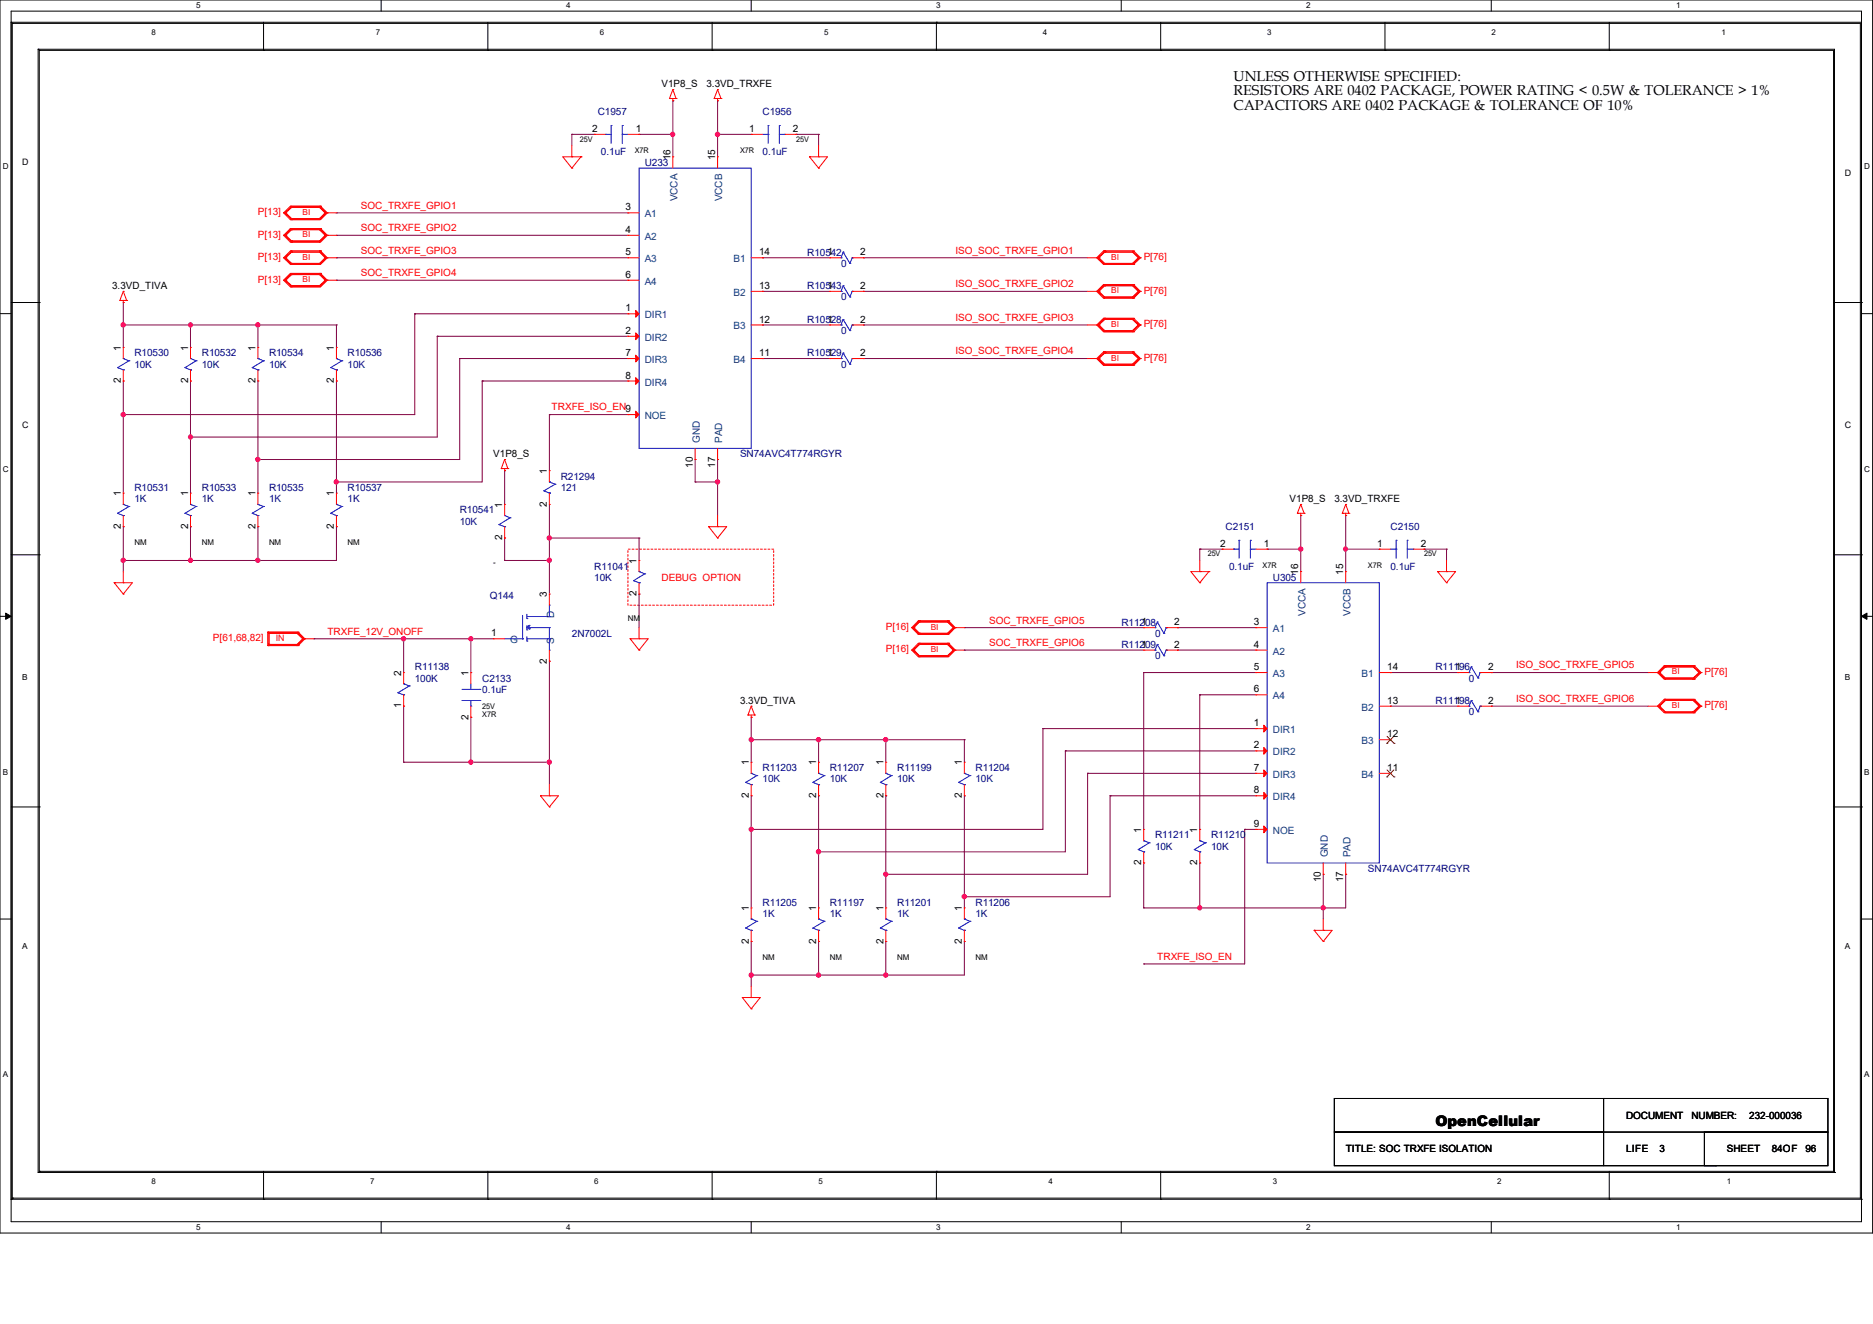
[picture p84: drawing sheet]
<svg xmlns="http://www.w3.org/2000/svg" width="420mm" height="297mm" viewBox="0 0 420 297" stroke-linecap="round" stroke-linejoin="round" font-family="sans-serif">
<defs><g id="words">
<text font-size="3.3" x="321.9" y="252.5">OpenCellular</text>
<g font-size="3.2">
<text x="276.6" y="18.2">UNLESS OTHERWISE SPECIFIED:</text>
<text x="276.6" y="21.4">RESISTORS ARE 0402 PACKAGE, POWER RATING &lt; 0.5W &amp; TOLERANCE &gt; 1%</text>
<text x="276.6" y="24.6">CAPACITORS ARE 0402 PACKAGE &amp; TOLERANCE OF 10%</text>
</g>
<g font-size="2.2">
<text x="148.3" y="19.6">V1P8_S</text>
<text x="158.4" y="19.6">3.3VD_TRXFE</text>
<text x="132.8" y="29.6">2</text>
<text x="142.6" y="29.6">1</text>
<text x="168" y="29.6">1</text>
<text x="177.8" y="29.6">2</text>
<text x="150.3" y="35.9" transform="rotate(-90 150.3 35.9)">16</text>
<text x="160.4" y="35.9" transform="rotate(-90 160.4 35.9)">15</text>
<text x="140.3" y="47.2">3</text>
<text x="140.3" y="52.2">4</text>
<text x="140.3" y="57.3">5</text>
<text x="170.2" y="57.3">14</text>
<text x="185.6" y="57.3">1</text>
<text x="192.9" y="57.3">2</text>
<text x="25.1" y="64.9">3.3VD_TIVA</text>
<text x="140.3" y="62.3">6</text>
<text x="170.2" y="64.8">13</text>
<text x="185.6" y="64.8">1</text>
<text x="192.9" y="64.8">2</text>
<text x="140.3" y="69.9">1</text>
<text x="140.3" y="74.9">2</text>
<text x="170.2" y="72.3">12</text>
<text x="185.6" y="72.3">1</text>
<text x="192.9" y="72.3">2</text>
<text x="27.1" y="78.7" transform="rotate(-90 27.1 78.7)">1</text>
<text x="42.2" y="78.7" transform="rotate(-90 42.2 78.7)">1</text>
<text x="57.3" y="78.7" transform="rotate(-90 57.3 78.7)">1</text>
<text x="74.9" y="78.7" transform="rotate(-90 74.9 78.7)">1</text>
<text x="140.3" y="79.9">7</text>
<text x="170.2" y="79.9">11</text>
<text x="185.6" y="79.9">1</text>
<text x="192.9" y="79.9">2</text>
<text x="27.1" y="86" transform="rotate(-90 27.1 86)">2</text>
<text x="42.2" y="86" transform="rotate(-90 42.2 86)">2</text>
<text x="57.3" y="86" transform="rotate(-90 57.3 86)">2</text>
<text x="74.9" y="86" transform="rotate(-90 74.9 86)">2</text>
<text x="140.3" y="84.9">8</text>
<text x="110.6" y="102.6">V1P8_S</text>
<text x="122.6" y="106.3" transform="rotate(-90 122.6 106.3)">1</text>
<text x="155.3" y="104.9" transform="rotate(-90 155.3 104.9)">10</text>
<text x="160.4" y="104.9" transform="rotate(-90 160.4 104.9)">17</text>
<text x="27.1" y="111.4" transform="rotate(-90 27.1 111.4)">1</text>
<text x="42.2" y="111.4" transform="rotate(-90 42.2 111.4)">1</text>
<text x="57.3" y="111.4" transform="rotate(-90 57.3 111.4)">1</text>
<text x="74.9" y="111.4" transform="rotate(-90 74.9 111.4)">1</text>
<text x="112.6" y="113.9" transform="rotate(-90 112.6 113.9)">1</text>
<text x="122.6" y="113.7" transform="rotate(-90 122.6 113.7)">2</text>
<text x="289.2" y="112.6">V1P8_S</text>
<text x="299.2" y="112.6">3.3VD_TRXFE</text>
<text x="27.1" y="118.7" transform="rotate(-90 27.1 118.7)">2</text>
<text x="42.2" y="118.7" transform="rotate(-90 42.2 118.7)">2</text>
<text x="57.3" y="118.7" transform="rotate(-90 57.3 118.7)">2</text>
<text x="74.9" y="118.7" transform="rotate(-90 74.9 118.7)">2</text>
<text x="112.6" y="121.2" transform="rotate(-90 112.6 121.2)">2</text>
<text x="273.6" y="122.6">2</text>
<text x="283.4" y="122.6">1</text>
<text x="308.8" y="122.6">1</text>
<text x="318.6" y="122.6">2</text>
<text x="142.7" y="126.4" transform="rotate(-90 142.7 126.4)">1</text>
<text x="291.1" y="128.9" transform="rotate(-90 291.1 128.9)">16</text>
<text x="301.2" y="128.9" transform="rotate(-90 301.2 128.9)">15</text>
<text x="122.6" y="134" transform="rotate(-90 122.6 134)">3</text>
<text x="142.7" y="133.8" transform="rotate(-90 142.7 133.8)">2</text>
<text x="110.2" y="142.7">1</text>
<text x="256" y="140.3">1</text>
<text x="263.3" y="140.3">2</text>
<text x="281.1" y="140.3">3</text>
<text x="122.6" y="148.9" transform="rotate(-90 122.6 148.9)">2</text>
<text x="256" y="145.3">1</text>
<text x="263.3" y="145.3">2</text>
<text x="281.1" y="145.3">4</text>
<text x="90" y="151.6" transform="rotate(-90 90 151.6)">2</text>
<text x="105" y="151.6" transform="rotate(-90 105 151.6)">1</text>
<text x="281.1" y="150.3">5</text>
<text x="281.1" y="155.3">6</text>
<text x="311.1" y="150.3">14</text>
<text x="326.4" y="150.3">1</text>
<text x="333.7" y="150.3">2</text>
<text x="90" y="158.9" transform="rotate(-90 90 158.9)">1</text>
<text x="105" y="161.5" transform="rotate(-90 105 161.5)">2</text>
<text x="165.9" y="157.9">3.3VD_TIVA</text>
<text x="311.1" y="157.9">13</text>
<text x="326.4" y="157.9">1</text>
<text x="333.7" y="157.9">2</text>
<text x="281.1" y="162.9">1</text>
<text x="281.1" y="167.9">2</text>
<text x="311.1" y="165.4">12</text>
<text x="167.9" y="171.7" transform="rotate(-90 167.9 171.7)">1</text>
<text x="183" y="171.7" transform="rotate(-90 183 171.7)">1</text>
<text x="198.1" y="171.7" transform="rotate(-90 198.1 171.7)">1</text>
<text x="215.7" y="171.7" transform="rotate(-90 215.7 171.7)">1</text>
<text x="281.1" y="172.9">7</text>
<text x="311.1" y="172.9">11</text>
<text x="167.9" y="179.1" transform="rotate(-90 167.9 179.1)">2</text>
<text x="183" y="179.1" transform="rotate(-90 183 179.1)">2</text>
<text x="198.1" y="179.1" transform="rotate(-90 198.1 179.1)">2</text>
<text x="215.7" y="179.1" transform="rotate(-90 215.7 179.1)">2</text>
<text x="281.1" y="178">8</text>
<text x="281.1" y="185.5">9</text>
<text x="255.9" y="186.8" transform="rotate(-90 255.9 186.8)">1</text>
<text x="268.5" y="186.8" transform="rotate(-90 268.5 186.8)">1</text>
<text x="255.9" y="194.1" transform="rotate(-90 255.9 194.1)">2</text>
<text x="268.5" y="194.1" transform="rotate(-90 268.5 194.1)">2</text>
<text x="296.2" y="197.9" transform="rotate(-90 296.2 197.9)">10</text>
<text x="301.2" y="197.9" transform="rotate(-90 301.2 197.9)">17</text>
<text x="167.9" y="204.4" transform="rotate(-90 167.9 204.4)">1</text>
<text x="183" y="204.4" transform="rotate(-90 183 204.4)">1</text>
<text x="198.1" y="204.4" transform="rotate(-90 198.1 204.4)">1</text>
<text x="215.7" y="204.4" transform="rotate(-90 215.7 204.4)">1</text>
<text x="167.9" y="211.7" transform="rotate(-90 167.9 211.7)">2</text>
<text x="183" y="211.7" transform="rotate(-90 183 211.7)">2</text>
<text x="198.1" y="211.7" transform="rotate(-90 198.1 211.7)">2</text>
<text x="215.7" y="211.7" transform="rotate(-90 215.7 211.7)">2</text>
<text x="364.6" y="251">DOCUMENT</text>
<text x="379.3" y="251">NUMBER:</text>
<text x="392.3" y="251">232-000036</text>
<text x="301.8" y="258.5">TITLE: SOC TRXFE ISOLATION</text>
<text x="364.6" y="258.5">LIFE</text>
<text x="372.1" y="258.5">3</text>
<text x="387.2" y="258.5">SHEET</text>
<text x="397.3" y="258.5">84OF</text>
<text x="404.8" y="258.5">96</text>
</g>
<g font-size="2.2" fill="#000080">
<text x="134" y="25.9">C1957</text>
<text x="171" y="25.9">C1956</text>
<text x="134.7" y="34.7">0.1uF</text>
<text x="171" y="34.7">0.1uF</text>
<text x="144.6" y="37.2">U233</text>
<text x="181" y="57.3">R10542</text>
<text x="188.6" y="59.9">0</text>
<text x="181" y="64.9">R10543</text>
<text x="188.6" y="67.4">0</text>
<text x="181" y="72.4">R10528</text>
<text x="188.6" y="74.9">0</text>
<text x="30.1" y="80">R10530</text>
<text x="30.1" y="82.5">10K</text>
<text x="45.3" y="80">R10532</text>
<text x="45.3" y="82.5">10K</text>
<text x="60.3" y="80">R10534</text>
<text x="60.3" y="82.5">10K</text>
<text x="77.9" y="80">R10536</text>
<text x="77.9" y="82.5">10K</text>
<text x="181" y="80">R10529</text>
<text x="188.6" y="82.5">0</text>
<text x="125.7" y="107.6">R21294</text>
<text x="165.9" y="102.6">SN74AVC4T774RGYR</text>
<text x="30.1" y="110.2">R10531</text>
<text x="30.1" y="112.6">1K</text>
<text x="45.3" y="110.2">R10533</text>
<text x="45.3" y="112.6">1K</text>
<text x="60.3" y="110.2">R10535</text>
<text x="60.3" y="112.6">1K</text>
<text x="77.9" y="110.2">R10537</text>
<text x="77.9" y="112.6">1K</text>
<text x="125.7" y="110.2">121</text>
<text x="103.1" y="115.2">R10541</text>
<text x="103.1" y="117.7">10K</text>
<text x="274.8" y="119">C2151</text>
<text x="311.8" y="119">C2150</text>
<text x="133.3" y="127.8">R11041</text>
<text x="133.3" y="130.3">10K</text>
<text x="275.6" y="127.8">0.1uF</text>
<text x="285.4" y="130.3">U305</text>
<text x="311.8" y="127.8">0.1uF</text>
<text x="109.9" y="134.3">Q144</text>
<text x="128.2" y="142.8">2N7002L</text>
<text x="251.5" y="140.3">R11208</text>
<text x="259" y="142.8">0</text>
<text x="251.5" y="145.3">R11209</text>
<text x="259" y="147.9">0</text>
<text x="93" y="150.4">R11138</text>
<text x="93" y="152.9">100K</text>
<text x="108.1" y="155.4">0.1uF</text>
<text x="108.1" y="152.9">C2133</text>
<text x="321.9" y="150.4">R11196</text>
<text x="329.4" y="152.9">0</text>
<text x="321.9" y="157.9">R11198</text>
<text x="329.4" y="160.4">0</text>
<text x="171" y="173">R11203</text>
<text x="186.1" y="173">R11207</text>
<text x="201.2" y="173">R11199</text>
<text x="218.7" y="173">R11204</text>
<text x="171" y="175.5">10K</text>
<text x="186.1" y="175.5">10K</text>
<text x="201.2" y="175.5">10K</text>
<text x="218.7" y="175.5">10K</text>
<text x="259" y="188.1">R11211</text>
<text x="259" y="190.6">10K</text>
<text x="271.6" y="188.1">R11210</text>
<text x="271.6" y="190.6">10K</text>
<text x="306.7" y="195.6">SN74AVC4T774RGYR</text>
<text x="171" y="203.2">R11205</text>
<text x="186.1" y="203.2">R11197</text>
<text x="201.2" y="203.2">R11201</text>
<text x="218.7" y="203.2">R11206</text>
<text x="171" y="205.7">1K</text>
<text x="186.1" y="205.7">1K</text>
<text x="201.2" y="205.7">1K</text>
<text x="218.7" y="205.7">1K</text>
</g>
<g font-size="2.2" fill="#f00">
<text x="80.9" y="46.8">SOC_TRXFE_GPIO1</text>
<text x="57.8" y="48.3">P[13]</text>
<text x="57.8" y="53.3">P[13]</text>
<text x="80.9" y="51.9">SOC_TRXFE_GPIO2</text>
<text x="57.8" y="58.3">P[13]</text>
<text x="80.9" y="56.9">SOC_TRXFE_GPIO3</text>
<text x="214.2" y="56.9">ISO_SOC_TRXFE_GPIO1</text>
<text x="256.5" y="58.3">P[76]</text>
<text x="57.8" y="63.4">P[13]</text>
<text x="80.9" y="61.9">SOC_TRXFE_GPIO4</text>
<text x="214.2" y="64.4">ISO_SOC_TRXFE_GPIO2</text>
<text x="256.5" y="65.9">P[76]</text>
<text x="214.2" y="72">ISO_SOC_TRXFE_GPIO3</text>
<text x="256.5" y="73.4">P[76]</text>
<text x="214.2" y="79.5">ISO_SOC_TRXFE_GPIO4</text>
<text x="256.5" y="81">P[76]</text>
<text x="123.7" y="92.1">TRXFE_ISO_EN9</text>
<text x="148.3" y="130.3">DEBUG OPTION</text>
<text x="47.8" y="143.8">P[61,68,82]</text>
<text x="73.4" y="142.4">TRXFE_12V_ONOFF</text>
<text x="198.6" y="141.3">P[16]</text>
<text x="221.8" y="139.9">SOC_TRXFE_GPIO5</text>
<text x="198.6" y="146.3">P[16]</text>
<text x="221.8" y="144.9">SOC_TRXFE_GPIO6</text>
<text x="340" y="149.9">ISO_SOC_TRXFE_GPIO5</text>
<text x="382.2" y="151.4">P[76]</text>
<text x="340" y="157.5">ISO_SOC_TRXFE_GPIO6</text>
<text x="382.2" y="158.9">P[76]</text>
<text x="259.5" y="215.3">TRXFE_ISO_EN</text>
</g>
<g font-size="2.2" fill="#004080">
<text x="151.9" y="45.2" transform="rotate(-90 151.9 45.2)">VCCA</text>
<text x="162" y="45.2" transform="rotate(-90 162 45.2)">VCCB</text>
<text x="144.6" y="48.8">A1</text>
<text x="144.6" y="53.8">A2</text>
<text x="144.6" y="58.8">A3</text>
<text x="164.5" y="58.8">B1</text>
<text x="144.6" y="63.9">A4</text>
<text x="144.6" y="71.4">DIR1</text>
<text x="164.5" y="66.4">B2</text>
<text x="144.6" y="76.5">DIR2</text>
<text x="164.5" y="73.9">B3</text>
<text x="144.6" y="81.4">DIR3</text>
<text x="164.5" y="81.4">B4</text>
<text x="144.6" y="86.5">DIR4</text>
<text x="144.6" y="94">NOE</text>
<text x="156.9" y="99.3" transform="rotate(-90 156.9 99.3)">GND</text>
<text x="162" y="99.3" transform="rotate(-90 162 99.3)">PAD</text>
<text x="124.2" y="138.6" transform="rotate(-90 124.2 138.6)">D</text>
<text x="285.4" y="141.8">A1</text>
<text x="292.7" y="138.2" transform="rotate(-90 292.7 138.2)">VCCA</text>
<text x="302.8" y="138.2" transform="rotate(-90 302.8 138.2)">VCCB</text>
<text x="114.4" y="144.3">G</text>
<text x="124.2" y="144.6" transform="rotate(-90 124.2 144.6)">S</text>
<text x="285.4" y="146.9">A2</text>
<text x="285.4" y="151.9">A3</text>
<text x="305.3" y="151.9">B1</text>
<text x="285.4" y="156.9">A4</text>
<text x="305.3" y="159.4">B2</text>
<text x="285.4" y="164.5">DIR1</text>
<text x="305.3" y="167">B3</text>
<text x="285.4" y="169.5">DIR2</text>
<text x="285.4" y="174.5">DIR3</text>
<text x="285.4" y="179.5">DIR4</text>
<text x="305.3" y="174.5">B4</text>
<text x="285.4" y="187.1">NOE</text>
<text x="297.8" y="192.3" transform="rotate(-90 297.8 192.3)">GND</text>
<text x="302.8" y="192.3" transform="rotate(-90 302.8 192.3)">PAD</text>
</g>
<g font-size="2">
<text x="5" y="37">D</text>
<text x="413.6" y="39.5">D</text>
<text x="5" y="96.1">C</text>
<text x="413.6" y="96.1">C</text>
</g>
<text font-size="2" fill="#f00" x="61.8" y="143.9">IN</text>
<g font-size="1.9" fill="#f00">
<text x="67.9" y="48.2">BI</text>
<text x="67.9" y="53.2">BI</text>
<text x="67.9" y="58.3">BI</text>
<text x="249.2" y="58.3">BI</text>
<text x="67.9" y="63.3">BI</text>
<text x="249.2" y="65.8">BI</text>
<text x="249.2" y="73.4">BI</text>
<text x="249.2" y="80.9">BI</text>
<text x="208.7" y="141.2">BI</text>
<text x="208.7" y="146.3">BI</text>
<text x="374.9" y="151.3">BI</text>
<text x="374.9" y="158.8">BI</text>
</g>
<g font-size="1.9">
<text x="5" y="152.6">B</text>
<text x="413.6" y="152.6">B</text>
<text x="5" y="212.9">A</text>
<text x="413.6" y="212.9">A</text>
</g>
<g font-size="1.8">
<text x="44" y="1.9">5</text>
<text x="127" y="1.9">4</text>
<text x="209.9" y="1.9">3</text>
<text x="292.9" y="1.9">2</text>
<text x="375.9" y="1.9">1</text>
<text x="34" y="7.9">8</text>
<text x="84.2" y="7.9">7</text>
<text x="134.5" y="7.9">6</text>
<text x="184.8" y="7.9">5</text>
<text x="233.8" y="7.9">4</text>
<text x="284.1" y="7.9">3</text>
<text x="334.4" y="7.9">2</text>
<text x="386" y="7.9">1</text>
<text x=".6" y="38">D</text>
<text x="418" y="38">D</text>
<text x=".6" y="105.9">C</text>
<text x="418" y="105.9">C</text>
<text x="30.1" y="122.3">NM</text>
<text x="45.3" y="122.3">NM</text>
<text x="60.3" y="122.3">NM</text>
<text x="77.9" y="122.3">NM</text>
<text x="110.6" y="126.8">-</text>
<text x="140.8" y="139.4">NM</text>
<text x=".6" y="173.8">B</text>
<text x="418" y="173.8">B</text>
<text x="171" y="215.3">NM</text>
<text x="186.1" y="215.3">NM</text>
<text x="201.2" y="215.3">NM</text>
<text x="218.7" y="215.3">NM</text>
<text x=".6" y="241.7">A</text>
<text x="418" y="241.7">A</text>
<text x="34" y="265.6">8</text>
<text x="83" y="265.6">7</text>
<text x="133.3" y="265.6">6</text>
<text x="183.6" y="265.6">5</text>
<text x="235.1" y="265.6">4</text>
<text x="285.4" y="265.6">3</text>
<text x="335.7" y="265.6">2</text>
<text x="387.2" y="265.6">1</text>
<text x="44" y="275.9">5</text>
<text x="127" y="275.9">4</text>
<text x="209.9" y="275.9">3</text>
<text x="292.9" y="275.9">2</text>
<text x="375.9" y="275.9">1</text>
</g>
<g font-size="1.7">
<text x="130" y="31.7">25V</text>
<text x="142.3" y="34.3">X7R</text>
<text x="165.9" y="34.3">X7R</text>
<text x="178.5" y="31.7">25V</text>
<text x="270.8" y="124.8">25V</text>
<text x="319.3" y="124.8">25V</text>
<text x="283.1" y="127.3">X7R</text>
<text x="306.7" y="127.3">X7R</text>
<text x="108.1" y="160.8">X7R</text>
<text x="108.1" y="159">25V</text>
</g>
</g></defs>
<path d="M0 0h419.9v276.6h-419.9zM2.5 2.5h414.9v271.6h-414.9z" fill="none" stroke="#000" stroke-width=".22"/>
<g fill="#fff">
<path d="M44 .3h1v1.9h-1z"/>
<path d="M44 274.3h1v2h-1z"/>
</g>
<path d="M85.5 0v2.5M85.5 274.1v2.5" fill="none" stroke="#000" stroke-width=".22"/>
<g fill="#fff">
<path d="M127 .3h.9v1.9h-.9z"/>
<path d="M127 274.3h.9v2h-.9z"/>
</g>
<path d="M168.4 0v2.5M168.4 274.1v2.5" fill="none" stroke="#000" stroke-width=".22"/>
<g fill="#fff">
<path d="M209.9 .3h1v1.9h-1z"/>
<path d="M209.9 274.3h1v2h-1z"/>
</g>
<path d="M251.4 0v2.5M251.4 274.1v2.5" fill="none" stroke="#000" stroke-width=".22"/>
<g fill="#fff">
<path d="M292.9 .3h1v1.9h-1z"/>
<path d="M292.9 274.3h1v2h-1z"/>
</g>
<path d="M334.4 0v2.5M334.4 274.1v2.5" fill="none" stroke="#000" stroke-width=".22"/>
<g fill="#fff">
<path d="M375.9 .3h1v1.9h-1z"/>
<path d="M375.9 274.3h1v2h-1z"/>
<path d="M.6 36.4h1.3v2h-1.3z"/>
<path d="M418 36.4h1.3v2h-1.3z"/>
<path d="M.6 104.3h1.3v2h-1.3z"/>
<path d="M418 104.3h1.3v2h-1.3z"/>
</g>
<path d="M0 70.4h2.5M417.4 70.4h2.5" fill="none" stroke="#000" stroke-width=".22"/>
<g fill="#fff">
<path d="M.6 172.2h1.2v2h-1.2z"/>
<path d="M418 172.2h1.2v2h-1.2z"/>
</g>
<path d="M0 138.3h2.5M417.4 138.3h2.5" fill="none" stroke="#000" stroke-width=".22"/>
<path d="M1.3 137.5l1.2 .8-1.2 .6zM417.4 138.3l1.2-.8v1.4z" fill="#000" stroke="#000" stroke-width=".22"/>
<g fill="#fff">
<path d="M.6 240.1h1.2v2h-1.2z"/>
<path d="M418 240.1h1.2v2h-1.2z"/>
</g>
<g fill="none" stroke="#000" stroke-width=".22">
<path d="M2.5 5h.1M2.5 5h414.9v264M2.5 5v264M2.8 5.2h.1M2.8 5.2v263.6M2.8 5.2h414.4v263.6M8.6 11h.1M8.6 11v252M8.6 11h402.8v252M8.8 11.3h.1M8.8 11.3h402.3v251.5M8.8 11.3v251.5"/>
<path d="M59.1 11.3h.1M59.1 5v6.3M109.4 11.3h.1M109.4 5v6.3M159.7 11.3h.1M159.7 5v6.3M210 5h.1M210 5v6.3M260.3 11.3h.1M260.3 5v6.3M310.6 11.3h.1M310.6 5v6.3"/>
<path d="M360.8 11.3h.1M360.8 5v6.3M2.5 67.9h6.3M8.8 67.9h.1M411.1 67.9h6.3M417.4 67.9h.1M2.5 124.5h6.3M8.8 124.5h.1M411.1 124.5h6.3M417.4 124.5h.1M2.5 181h6.3M8.8 181h.1"/>
<path d="M411.1 181h6.3M417.4 181h.1M0 206.2h2.5M417.4 206.2h2.5M299.2 246.4h110.7v7.6h-110.7zM299.2 254h60.4v7.5h-60.4zM359.6 246.4h.1M359.6 246.4v7.6M382.2 254h27.7v7.5h-27.7zM2.5 269h.1M2.5 269h414.9M2.8 268.8h.1"/>
<path d="M2.8 268.8h414.4M8.6 263h.1M8.6 263h402.8M8.8 262.8h.1M8.8 262.8h402.3M59.1 269h.1M59.1 262.8v6.2M109.4 269h.1M109.4 262.8v6.2M159.7 269h.1M159.7 262.8v6.2M210 262.8h.1"/>
<path d="M210 262.8v6.2M260.3 269h.1M260.3 262.8v6.2M359.6 261.5h25.1M360.8 269h.1M360.8 262.8v6.2M384.7 261.5h.1M411.1 262.8h.1M411.4 263h.1M417.2 268.8h.1M417.4 269h.1"/>
</g>
<path d="M140.8 123.2h32.7v12.6h-32.7z" fill="none" stroke="#f00" stroke-width=".22" stroke-dasharray=".4"/>
<g fill="none" stroke="#800040" stroke-width=".22">
<path d="M128.2 30.1h.1M128.2 30.1h5.1M128.2 30.1v2.6M143.3 30.1h.1M143.3 30.1h7.6M150.9 22.6h.1M150.9 30.1h.1M150.9 22.6v12.6M160.9 22.6h.1M160.9 30.1h.1M160.9 22.6v12.6M160.9 30.1h7.5"/>
<path d="M178.5 30.1h.1M178.5 30.1h5.1M183.6 30.1h.1M183.6 30.1v2.6M75.4 47.8h.1M75.4 52.8h.1M75.4 57.8h.1M75.4 57.8h65.4M75.4 47.8h65.4M75.4 52.8h65.4M171 57.8h.1M171 57.8h15.1"/>
<path d="M193.6 57.8h.1M193.6 57.8h50.3M27.6 67.9h.1M27.6 72.9h.1M27.6 72.9h47.8M27.6 67.9v10M42.7 72.9h.1M42.7 72.9v5M57.8 72.9h.1M57.8 72.9v5M75.4 72.9h.1M75.4 62.9h.1"/>
<path d="M75.4 72.9v5M75.4 62.9h65.4M93 70.4h.1M93 70.4h47.8M93 70.4v22.6h-65.4M98 75.4h.1M98 75.4v22.6h-55.3M98 75.4h42.8M171 65.4h.1M171 72.9h.1M171 65.4h15.1M171 72.9h15.1"/>
<path d="M193.6 65.4h.1M193.6 72.9h.1M193.6 65.4h50.3M193.6 72.9h50.3M27.6 85.5h.1M27.6 93h.1M27.6 85.5v25.1M42.7 85.5h.1M42.7 98h.1M42.7 85.5v25.1M57.8 85.5h.1M57.8 85.5v25.1"/>
<path d="M75.4 85.5h.1M75.4 85.5v25.1M103.1 80.4h.1M103.1 80.4h37.7M103.1 80.4v22.7h-45.3M108.1 85.5h.1M108.1 85.5h32.7M108.1 85.5v22.6h-32.7M123.2 93h.1M123.2 93h17.6M123.2 93v12.6M171 80.4h.1"/>
<path d="M171 80.4h15.1M193.6 80.4h.1M193.6 80.4h50.3M27.6 118.2h.1M27.6 118.2v10M42.7 118.2h.1M42.7 118.2v7.5M57.8 103.1h.1M57.8 118.2h.1M57.8 118.2v7.5M75.4 108.1h.1M75.4 118.2h.1"/>
<path d="M75.4 118.2v7.5h-47.8M113.2 105.6h.1M113.2 105.6v7.6M123.2 113.2v20.1M155.9 103.1h.1M155.9 108.1h.1M155.9 103.1v5M155.9 108.1h5M160.9 103.1h.1M160.9 108.1h.1M160.9 103.1v12.6M291.7 115.7h.1"/>
<path d="M291.7 115.7v12.5M301.8 115.7h.1M301.8 115.7v12.5M27.6 125.7h.1M42.7 125.7h.1M57.8 125.7h.1M113.2 120.7h.1M113.2 125.7h.1M113.2 125.7h10M113.2 120.7v5M123.2 120.7h.1M123.2 125.7h.1"/>
<path d="M123.2 120.7h20.1M143.3 120.7h.1M143.3 133.3h.1M143.3 120.7v5M143.3 133.3v7.5M269 123.2h.1M269 123.2h5.1M269 123.2v2.5M284.1 123.2h.1M284.1 123.2h7.6M291.7 123.2h.1M301.8 123.2h.1"/>
<path d="M301.8 123.2h7.5M319.3 123.2h.1M319.3 123.2h5.1M324.4 123.2h.1M324.4 123.2v2.5M70.4 143.3h.1M70.4 143.3h40.2M90.5 143.3h.1M90.5 158.4h.1M90.5 143.3v7.6M90.5 158.4v12.6M105.6 143.3h.1"/>
<path d="M105.6 143.3v7.6M123.2 148.3h.1M123.2 148.3v27.7M216.2 140.8h.1M216.2 145.8h.1M216.2 140.8h40.3M216.2 145.8h40.3M256.5 150.9h.1M256.5 150.9h25.1M256.5 150.9v35.2M264 140.8h.1M264 145.8h.1"/>
<path d="M264 140.8h17.6M264 145.8h17.6M269 155.9h.1M269 155.9v30.2M269 155.9h12.6M311.8 150.9h.1M311.8 158.4h.1M311.8 150.9h15.1M311.8 158.4h15.1M334.4 150.9h.1M334.4 158.4h.1M334.4 150.9h35.2"/>
<path d="M334.4 158.4h35.2M90.5 171h.1M90.5 171h32.7M105.6 160.9h.1M105.6 171h.1M105.6 160.9v10.1M123.2 171h.1M168.4 160.9h.1M168.4 178.5h.1M168.4 165.9h.1M168.4 160.9v10.1M168.4 178.5v25.2"/>
<path d="M168.4 165.9h47.8M183.6 165.9h.1M183.6 178.5h.1M183.6 165.9v5.1M183.6 178.5v25.2M198.6 165.9h.1M198.6 178.5h.1M198.6 165.9v5.1M198.6 178.5v25.2M216.2 165.9h.1M216.2 178.5h.1M216.2 165.9v5.1"/>
<path d="M216.2 178.5v25.2M233.8 163.4h.1M233.8 163.4v22.7h-65.4M233.8 163.4h47.8M238.9 168.4h.1M238.9 168.4v22.7h-55.3M238.9 168.4h42.7M243.9 173.5h.1M243.9 173.5v22.6h-45.3M243.9 173.5h37.7M248.9 178.5h.1M248.9 178.5v22.7h-32.7"/>
<path d="M248.9 178.5h32.7M168.4 186.1h.1M183.6 191.1h.1M198.6 196.1h.1M256.5 193.6h.1M256.5 193.6v10.1M269 193.6h.1M269 193.6v10.1M279.1 186.1h.1M279.1 186.1h2.5M279.1 186.1v30.1h-22.6M296.7 196.1h.1"/>
<path d="M296.7 196.1v10.1M301.8 196.1h.1M301.8 196.1v7.6h-45.3M168.4 218.7h.1M168.4 211.2h.1M168.4 211.2v10.1M183.6 211.2h.1M183.6 218.7h.1M183.6 211.2v7.5M198.6 211.2h.1M198.6 218.7h.1M198.6 211.2v7.5"/>
<path d="M216.2 201.2h.1M216.2 211.2h.1M216.2 211.2v7.5h-47.8M256.5 203.7h.1M256.5 216.2h.1M269 203.7h.1M296.7 203.7h.1"/>
</g>
<g fill="#f0f" stroke="#f0f" stroke-width=".22">
<circle cx="160.9" cy="30.1" r=".49"/>
<circle cx="150.8" cy="30.1" r=".48"/>
<circle cx="27.6" cy="72.9" r=".49"/>
<circle cx="57.8" cy="72.9" r=".49"/>
<circle cx="42.7" cy="72.9" r=".48"/>
<circle cx="27.6" cy="93" r=".49"/>
<circle cx="42.7" cy="98" r=".48"/>
<circle cx="57.8" cy="103.1" r=".49"/>
<circle cx="75.4" cy="108.1" r=".48"/>
<circle cx="27.6" cy="125.7" r=".49"/>
<circle cx="57.8" cy="125.7" r=".49"/>
<circle cx="42.7" cy="125.7" r=".48"/>
<circle cx="160.9" cy="108.1" r=".49"/>
<circle cx="123.2" cy="120.7" r=".49"/>
<circle cx="123.2" cy="125.7" r=".49"/>
<circle cx="90.5" cy="143.3" r=".49"/>
<circle cx="105.6" cy="143.3" r=".48"/>
<circle cx="123.2" cy="171" r=".49"/>
<circle cx="105.6" cy="171" r=".48"/>
<circle cx="301.7" cy="123.2" r=".48"/>
<circle cx="291.7" cy="123.2" r=".49"/>
<circle cx="168.4" cy="165.9" r=".48"/>
<circle cx="216.2" cy="201.1" r=".49"/>
<circle cx="183.5" cy="165.9" r=".49"/>
<circle cx="198.6" cy="165.9" r=".49"/>
<circle cx="168.4" cy="186" r=".48"/>
<circle cx="183.5" cy="191.1" r=".49"/>
<circle cx="198.6" cy="196.1" r=".49"/>
<circle cx="183.5" cy="218.7" r=".49"/>
<circle cx="198.6" cy="218.7" r=".49"/>
<circle cx="168.4" cy="218.7" r=".48"/>
<circle cx="296.7" cy="203.6" r=".49"/>
<circle cx="269" cy="203.6" r=".48"/>
</g>
<g fill="none" stroke="#f00" stroke-width=".22">
<path d="M128.2 35.2h.1M128.2 37.7h.1M128.2 32.7v2.5M130.3 35.2h.1M130.3 35.2h-4.1l2 2.5M130.3 35.2l-2.1 2.5M133.3 30.1h.1M133.3 30.1h2.5M140.8 30.1h2.5M143.3 30.1h.1M150.1 22.1h.1M150.1 22.1h1.5"/>
<path d="M150.9 22.6h.1M150.9 20.1h.1M150.9 35.2h.1M150.9 22.1v.5M150.9 35.2v2.5M150.9 20.1l-.8 2M150.9 20.1l.7 2M151.6 22.1h.1M160.1 22.1h.1M160.1 22.1h1.6M160.9 22.6h.1M160.9 20.1h.1"/>
<path d="M160.9 35.2h.1M160.9 22.1v.5M160.9 35.2v2.5M160.9 20.1l-.8 2M160.9 20.1l.8 2M161.7 22.1h.1M168.4 30.1h.1M168.4 30.1h2.6M176 30.1h2.5M178.5 30.1h.1M181.5 35.2h.1M181.5 35.2l2.1 2.5"/>
<path d="M181.5 35.2h4l-1.9 2.5M183.6 35.2h.1M183.6 37.7h.1M183.6 32.7v2.5M63.6 47.8h.1M63.6 52.8h.1M63.6 57.8h.1M63.6 47.8l1.5 1.5M63.6 52.8l1.5 1.5M63.6 57.8l1.5 1.5M63.8 47.8h.1M63.8 52.8h.1"/>
<path d="M63.8 57.8h.1M63.8 47.8l1.6 1.5M63.8 47.8l1.6 1.2M63.8 52.8l1.6 1.5M63.8 52.8l1.6 1.3M63.8 57.8l1.6 1.5M63.8 57.8l1.6 1.3M64.1 47.8h.1M64.1 52.8h.1M64.1 57.8h.1M64.1 47.8l1.3 1.2M64.1 52.8l1.3 1.3"/>
<path d="M64.1 57.8l1.3 1.3M65.1 49.3h.1M65.1 46.3h.1M65.1 54.3h.1M65.1 51.3h.1M65.1 59.3h.1M65.1 56.3h.1M65.1 46.3h6.8M65.1 46.3l-1.5 1.5M65.1 51.3h6.8M65.1 51.3l-1.5 1.5M65.1 56.3h6.8"/>
<path d="M65.1 56.3l-1.5 1.5M65.4 49.3h.1M65.4 46.3h.1M65.4 49h.1M65.4 46.5h.1M65.4 54.3h.1M65.4 51.3h.1M65.4 54.1h.1M65.4 51.5h.1M65.4 59.3h.1M65.4 56.3h.1M65.4 59.1h.1"/>
<path d="M65.4 56.6h.1M65.4 46.3l-1.6 1.5M65.4 49h6.3M65.4 46.5h6.3M65.4 46.5l-1.6 1.3M65.4 46.5l-1.3 1.3M65.4 51.3l-1.6 1.5M65.4 54.1h6.3M65.4 51.5h6.3M65.4 51.5l-1.6 1.3M65.4 51.5l-1.3 1.3M65.4 56.3l-1.6 1.5"/>
<path d="M65.4 59.1h6.3M65.4 56.6h6.3M65.4 56.6l-1.6 1.2M65.4 56.6l-1.3 1.2M71.7 46.5h.1M71.7 46.3h.1M71.7 51.5h.1M71.7 51.3h.1M71.7 56.6h.1M71.7 56.3h.1M71.7 46.5l1.2 1.3M71.7 46.5l1.5 1.3"/>
<path d="M71.7 46.3l1.5 1.5M71.7 51.5l1.2 1.3M71.7 51.5l1.5 1.3M71.7 51.3l1.5 1.5M71.7 56.6l1.2 1.2M71.7 56.6l1.5 1.2M71.7 56.3l1.5 1.5M71.9 46.3h.1M71.9 51.3h.1M71.9 56.3h.1M71.9 46.3l1.5 1.5M71.9 51.3l1.5 1.5"/>
<path d="M71.9 56.3l1.5 1.5M72.9 47.8h.1M72.9 52.8h.1M72.9 57.8h.1M72.9 47.8l-1.2 1.2M72.9 47.8h2.5M72.9 52.8l-1.2 1.3M72.9 52.8h2.5M72.9 57.8l-1.2 1.3M72.9 57.8h2.5M73.2 47.8h.1M73.2 52.8h.1"/>
<path d="M73.2 57.8h.1M73.2 47.8l-1.5 1.2M73.2 47.8l-1.5 1.5M73.2 52.8l-1.5 1.3M73.2 52.8l-1.5 1.5M73.2 57.8l-1.5 1.3M73.2 57.8l-1.5 1.5M73.4 47.8h.1M73.4 52.8h.1M73.4 57.8h.1M73.4 47.8l-1.5 1.5h-6.8M73.4 52.8l-1.5 1.5h-6.8"/>
<path d="M73.4 57.8l-1.5 1.5h-6.8M140.8 47.8h.1M140.8 52.8h.1M140.8 57.8h.1M140.8 47.8h2.5M140.8 52.8h2.5M140.8 57.8h2.5M168.4 57.8h2.6M171 57.8h.1M186.1 57.8h.1M186.1 57.8h2.5M191.1 57.8h2.5"/>
<path d="M193.6 57.8h.1M243.9 57.8h2.5M245.9 57.8h.1M245.9 57.8l1.5 1.5h6.8M246.2 57.8h.1M246.2 57.8l1.5 1.3M246.2 57.8l1.5 1.5M246.4 57.8h.1M246.4 57.8l1.3 1.3M247.4 56.3h.1M247.4 56.3h6.8M247.4 56.3l-1.5 1.5"/>
<path d="M247.7 56.6h.1M247.7 56.3h.1M247.7 59.1h6.3M247.7 56.6h6.3M247.7 56.6l-1.3 1.2M247.7 56.6l-1.5 1.2M247.7 56.3l-1.5 1.5M254 59.3h.1M254 56.3h.1M254 59.1h.1M254 56.6h.1M254 56.3l1.5 1.5"/>
<path d="M254 56.6l1.5 1.2M254 56.6l1.2 1.2M254.2 59.3h.1M254.2 56.3h.1M254.2 56.3l1.5 1.5M255.2 57.8h.1M255.2 57.8l-1.2 1.3M255.5 57.8h.1M255.5 57.8l-1.5 1.5M255.5 57.8l-1.5 1.3M255.7 57.8h.1M255.7 57.8l-1.5 1.5"/>
<path d="M26.9 67.4h.1M26.9 67.4h1.5M27.6 67.9h.1M27.6 65.4h.1M27.6 77.9h.1M27.6 67.4v.5M27.6 77.9v2.5M27.6 65.4l-.7 2M27.6 65.4l.8 2M28.4 67.4h.1M42.7 77.9h.1M42.7 77.9v2.5"/>
<path d="M57.8 77.9h.1M57.8 77.9v2.5M63.6 62.9h.1M63.6 62.9l1.5 1.4M63.8 62.9h.1M63.8 62.9l1.6 1.4M63.8 62.9l1.6 1.2M64.1 62.9h.1M64.1 62.9l1.3 1.2M65.1 64.3h.1M65.1 61.3h.1M65.1 61.3h6.8"/>
<path d="M65.1 61.3l-1.5 1.6M65.4 64.3h.1M65.4 61.3h.1M65.4 64.1h.1M65.4 61.6h.1M65.4 64.1h6.3M65.4 61.3l-1.6 1.6M65.4 61.6h6.3M65.4 61.6l-1.6 1.3M65.4 61.6l-1.3 1.3M71.7 61.6h.1M71.7 61.3h.1"/>
<path d="M71.7 61.6l1.2 1.3M71.7 61.6l1.5 1.3M71.7 61.3l1.5 1.6M71.9 61.3h.1M71.9 61.3l1.5 1.6M72.9 62.9h.1M72.9 62.9l-1.2 1.2M72.9 62.9h2.5M73.2 62.9h.1M73.2 62.9l-1.5 1.2M73.2 62.9l-1.5 1.4M73.4 62.9h.1"/>
<path d="M73.4 62.9l-1.5 1.4h-6.8M75.4 77.9h.1M75.4 77.9v2.5M140.8 70.4h.1M140.8 75.4h.1M140.8 62.9h.1M140.8 62.9h2.5M140.8 70.4h2.5M140.8 75.4h2.5M168.4 65.4h2.6M168.4 72.9h2.6M171 72.9h.1"/>
<path d="M171 65.4h.1M186.1 65.4h.1M186.1 72.9h.1M186.1 65.4h2.5M186.1 72.9h2.5M191.1 65.4h2.5M191.1 72.9h2.5M193.6 65.4h.1M193.6 72.9h.1M243.9 65.4h2.5M243.9 72.9h2.5M245.9 65.4h.1"/>
<path d="M245.9 72.9h.1M245.9 65.4l1.5 1.5h6.8M245.9 72.9l1.5 1.5h6.8M246.2 65.4h.1M246.2 72.9h.1M246.2 65.4l1.5 1.2M246.2 65.4l1.5 1.5M246.2 72.9l1.5 1.3M246.2 72.9l1.5 1.5M246.4 65.4h.1M246.4 72.9h.1M246.4 65.4l1.3 1.2"/>
<path d="M246.4 72.9l1.3 1.3M247.4 63.8h.1M247.4 71.4h.1M247.4 79h.1M247.4 63.8l-1.5 1.6M247.4 63.8h6.8M247.4 71.4l-1.5 1.5M247.4 71.4h6.8M247.4 79l-1.5 1.4M247.4 79h6.8M247.7 64.1h.1M247.7 63.8h.1"/>
<path d="M247.7 71.7h.1M247.7 71.4h.1M247.7 79.2h.1M247.7 79h.1M247.7 64.1l-1.3 1.3M247.7 64.1l-1.5 1.3M247.7 63.8l-1.5 1.6M247.7 66.6h6.3M247.7 64.1h6.3M247.7 71.7l-1.3 1.2M247.7 71.7l-1.5 1.2M247.7 71.4l-1.5 1.5"/>
<path d="M247.7 74.2h6.3M247.7 71.7h6.3M247.7 79.2l-1.3 1.2M247.7 79.2l-1.5 1.2M247.7 79l-1.5 1.4M247.7 79.2h6.3M254 66.9h.1M254 63.8h.1M254 66.6h.1M254 64.1h.1M254 74.4h.1M254 71.4h.1"/>
<path d="M254 74.2h.1M254 71.7h.1M254 79h.1M254 79.2h.1M254 63.8l1.5 1.6M254 64.1l1.5 1.3M254 64.1l1.2 1.3M254 71.4l1.5 1.5M254 71.7l1.5 1.2M254 71.7l1.2 1.2M254 79l1.5 1.4M254 79.2l1.5 1.2"/>
<path d="M254 79.2l1.2 1.2M254.2 66.9h.1M254.2 63.8h.1M254.2 74.4h.1M254.2 71.4h.1M254.2 79h.1M254.2 63.8l1.5 1.6M254.2 71.4l1.5 1.5M254.2 79l1.5 1.4M255.2 65.4h.1M255.2 72.9h.1M255.2 65.4l-1.2 1.2"/>
<path d="M255.2 72.9l-1.2 1.3M255.5 65.4h.1M255.5 72.9h.1M255.5 65.4l-1.5 1.5M255.5 65.4l-1.5 1.2M255.5 72.9l-1.5 1.5M255.5 72.9l-1.5 1.3M255.7 65.4h.1M255.7 72.9h.1M255.7 65.4l-1.5 1.5M255.7 72.9l-1.5 1.5M27.6 85.5h.1"/>
<path d="M27.6 83v2.5M42.7 85.5h.1M42.7 83v2.5M57.8 85.5h.1M57.8 83v2.5M75.4 85.5h.1M75.4 83v2.5M140.8 93h.1M140.8 80.4h.1M140.8 85.5h.1M140.8 80.4h2.5M140.8 93h2.5"/>
<path d="M140.8 85.5h2.5M168.4 80.4h2.6M171 80.4h.1M186.1 80.4h.1M186.1 80.4h2.5M191.1 80.4h2.5M193.6 80.4h.1M243.9 80.4h2.5M245.9 80.4h.1M245.9 80.4l1.5 1.6h6.8M246.2 80.4h.1M246.2 80.4l1.5 1.3"/>
<path d="M246.2 80.4l1.5 1.6M246.4 80.4h.1M246.4 80.4l1.3 1.3M247.7 81.7h6.3M254 82h.1M254 81.7h.1M254.2 82h.1M255.2 80.4h.1M255.2 80.4l-1.2 1.3M255.5 80.4h.1M255.5 80.4l-1.5 1.6M255.5 80.4l-1.5 1.3"/>
<path d="M255.7 80.4h.1M255.7 80.4l-1.5 1.6M27.6 110.6h.1M27.6 118.2h.1M27.6 110.6v2.6M27.6 115.7v2.5M42.7 110.6h.1M42.7 118.2h.1M42.7 110.6v2.6M42.7 115.7v2.5M57.8 110.6h.1M57.8 118.2h.1"/>
<path d="M57.8 110.6v2.6M57.8 115.7v2.5M75.4 110.6h.1M75.4 118.2h.1M75.4 110.6v2.6M75.4 115.7v2.5M112.4 105.1h.1M112.4 105.1h1.5M113.2 105.6h.1M113.2 103.1h.1M113.2 113.2h.1M113.2 105.1v.5"/>
<path d="M113.2 113.2v2.5M113.2 118.2v2.5M113.2 103.1l-.8 2M113.2 103.1l.7 2M113.9 105.1h.1M123.2 105.6h.1M123.2 113.2h.1M123.2 105.6v2.5M123.2 110.6v2.6M155.9 103.1h.1M155.9 100.6v2.5M158.9 118.2h.1"/>
<path d="M158.9 118.2l2 2.5M158.9 118.2h4l-2 2.5M160.9 118.2h.1M160.9 103.1h.1M160.9 100.6v2.5M160.9 115.7v2.5M290.9 115.1h.1M290.9 115.1h1.5M291.7 115.7h.1M291.7 113.2h.1M291.7 115.1v.6M291.7 113.2l-.8 1.9"/>
<path d="M291.7 113.2l.7 1.9M292.4 115.1h.1M301 115.1h.1M301 115.1h1.5M301.8 115.7h.1M301.8 113.2h.1M301.8 115.1v.6M301.8 113.2l-.8 1.9M301.8 113.2l.7 1.9M302.5 115.1h.1M25.6 130.7h.1M25.6 130.7l2 2.6"/>
<path d="M25.6 130.7h4.1l-2.1 2.6M27.6 130.7h.1M27.6 133.3h.1M27.6 128.2v2.5M113.2 120.7h.1M123.2 133.3h.1M123.2 133.3v2.5M143.3 125.7h.1M143.3 133.3h.1M143.3 125.7v2.5M143.3 130.7v2.6M160.9 120.7h.1"/>
<path d="M205.9 139.3h.1M205.9 139.3h6.8M205.9 139.3l-1.5 1.5M206.2 139.3h.1M206.2 139.5h.1M206.2 139.3l-1.5 1.5M206.2 139.5h6.3M206.2 139.5l-1.5 1.3M206.2 139.5l-1.3 1.3M212.5 139.5h.1M212.5 139.3h.1M212.5 139.5l1.2 1.3"/>
<path d="M212.5 139.5l1.5 1.3M212.5 139.3l1.5 1.5M212.7 139.3h.1M212.7 139.3l1.5 1.5M269 128.2h.1M269 130.7h.1M269 125.7v2.5M271.1 128.2h.1M271.1 128.2h-4.1l2 2.5M271.1 128.2l-2.1 2.5M274.1 123.2h.1M274.1 123.2h2.5"/>
<path d="M281.6 123.2h2.5M284.1 123.2h.1M291.7 128.2h.1M291.7 128.2v2.5M301.8 128.2h.1M301.8 128.2v2.5M309.3 123.2h.1M309.3 123.2h2.5M316.8 123.2h2.5M319.3 123.2h.1M322.4 128.2h.1M322.4 128.2l2 2.5"/>
<path d="M322.4 128.2h4l-2 2.5M324.4 128.2h.1M324.4 130.7h.1M324.4 125.7v2.5M60.1 141.8h.1M60.1 144.8h.1M60.1 141.8h6.8M60.1 141.8v3M60.1 144.8h6.8M60.3 142.1h.1M60.3 144.6h.1M60.3 142.1h6.3"/>
<path d="M60.3 142.1v2.5M60.3 144.6h6.3M66.6 142.1h.1M66.6 144.6h.1M66.6 141.8h.1M66.6 144.8h.1M66.6 142.1l1.3 1.2M66.6 142.1l1.5 1.2M66.6 141.8l1.5 1.5M66.9 141.8h.1M66.9 144.8h.1M66.9 141.8l1.5 1.5"/>
<path d="M67.9 143.3h.1M67.9 143.3h2.5M67.9 143.3l-1.3 1.3M68.1 143.3h.1M68.1 143.3l-1.5 1.5M68.1 143.3l-1.5 1.3M68.4 143.3h.1M68.4 143.3l-1.5 1.5M90.5 158.4h.1M90.5 150.9h.1M90.5 150.9v2.5M90.5 155.9v2.5"/>
<path d="M105.6 150.9h.1M105.6 150.9v2.5M105.6 158.4v2.5M110.6 143.3h.1M110.6 143.3h2.6M123.2 148.3h.1M123.2 145.8v2.5M141.3 143.3h.1M141.3 143.3l2 2.5M141.3 143.3h4l-2 2.5M143.3 143.3h.1M143.3 145.8h.1"/>
<path d="M143.3 140.8v2.5M168.4 158.4h.1M168.4 158.4l-.7 2M168.4 158.4l.8 2M204.4 140.8h.1M204.4 145.8h.1M204.4 140.8l1.5 1.5M204.4 145.8l1.5 1.5M204.7 140.8h.1M204.7 145.8h.1M204.7 140.8l1.5 1.5M204.7 140.8l1.5 1.3"/>
<path d="M204.7 145.8l1.5 1.5M204.7 145.8l1.5 1.3M204.9 140.8h.1M204.9 145.8h.1M204.9 140.8l1.3 1.3M204.9 145.8l1.3 1.3M205.9 142.3h.1M205.9 147.3h.1M205.9 144.3h.1M205.9 144.3h6.8M205.9 144.3l-1.5 1.5M206.2 142.3h.1"/>
<path d="M206.2 142.1h.1M206.2 147.3h.1M206.2 144.3h.1M206.2 147.1h.1M206.2 144.6h.1M206.2 142.1h6.3M206.2 144.6h6.3M206.2 144.3l-1.5 1.5M206.2 147.1h6.3M206.2 144.6l-1.5 1.2M206.2 144.6l-1.3 1.2M212.5 144.6h.1"/>
<path d="M212.5 144.3h.1M212.5 144.6l1.2 1.2M212.5 144.6l1.5 1.2M212.5 144.3l1.5 1.5M212.7 144.3h.1M212.7 144.3l1.5 1.5M213.7 140.8h.1M213.7 145.8h.1M213.7 140.8l-1.2 1.3M213.7 140.8h2.5M213.7 145.8l-1.2 1.3M213.7 145.8h2.5"/>
<path d="M214 140.8h.1M214 145.8h.1M214 140.8l-1.5 1.3M214 140.8l-1.5 1.5M214 145.8l-1.5 1.3M214 145.8l-1.5 1.5M214.2 140.8h.1M214.2 145.8h.1M214.2 140.8l-1.5 1.5h-6.8M214.2 145.8l-1.5 1.5h-6.8M256.5 140.8h.1M256.5 145.8h.1"/>
<path d="M256.5 140.8h2.5M256.5 145.8h2.5M261.5 140.8h2.5M261.5 145.8h2.5M264 140.8h.1M264 145.8h.1M281.6 140.8h.1M281.6 145.8h.1M281.6 150.9h.1M281.6 155.9h.1M281.6 150.9h2.5M281.6 140.8h2.5"/>
<path d="M281.6 145.8h2.5M281.6 155.9h2.5M309.3 158.4h2.5M309.3 150.9h2.5M311.8 158.4h.1M311.8 150.9h.1M326.9 150.9h.1M326.9 158.4h.1M326.9 158.4h2.5M326.9 150.9h2.5M331.9 158.4h2.5M331.9 150.9h2.5"/>
<path d="M334.4 150.9h.1M334.4 158.4h.1M369.6 158.4h2.6M369.6 150.9h2.6M371.6 158.4h.1M371.6 150.9h.1M371.6 158.4l1.6 1.5h6.7M371.6 150.9l1.6 1.5h6.7M371.9 158.4h.1M371.9 150.9h.1M371.9 158.4l1.5 1.3M371.9 158.4l1.5 1.5"/>
<path d="M371.9 150.9l1.5 1.2M371.9 150.9l1.5 1.5M372.2 158.4h.1M372.2 150.9h.1M372.2 158.4l1.2 1.3M372.2 150.9l1.2 1.2M373.2 156.9h.1M373.2 149.4h.1M373.2 156.9l-1.6 1.5M373.2 156.9h6.7M373.2 149.4l-1.6 1.5M373.2 149.4h6.7"/>
<path d="M373.4 157.1h.1M373.4 156.9h.1M373.4 149.6h.1M373.4 149.4h.1M373.4 157.1l-1.2 1.3M373.4 157.1l-1.5 1.3M373.4 156.9l-1.5 1.5M373.4 159.7h6.3M373.4 157.1h6.3M373.4 149.6l-1.2 1.3M373.4 149.6l-1.5 1.3M373.4 149.4l-1.5 1.5"/>
<path d="M373.4 152.1h6.3M373.4 149.6h6.3M379.7 159.9h.1M379.7 156.9h.1M379.7 159.7h.1M379.7 157.1h.1M379.7 152.4h.1M379.7 149.4h.1M379.7 152.1h.1M379.7 149.6h.1M379.7 156.9l1.5 1.5M379.7 157.1l1.5 1.3"/>
<path d="M379.7 157.1l1.3 1.3M379.7 149.4l1.5 1.5M379.7 149.6l1.5 1.3M379.7 149.6l1.3 1.3M379.9 159.9h.1M379.9 156.9h.1M379.9 152.4h.1M379.9 149.4h.1M379.9 156.9l1.6 1.5M379.9 149.4l1.6 1.5M381 158.4h.1M381 150.9h.1"/>
<path d="M381 158.4l-1.3 1.3M381 150.9l-1.3 1.2M381.2 158.4h.1M381.2 150.9h.1M381.2 158.4l-1.5 1.5M381.2 158.4l-1.5 1.3M381.2 150.9l-1.5 1.5M381.2 150.9l-1.5 1.2M381.5 158.4h.1M381.5 150.9h.1M381.5 158.4l-1.6 1.5M381.5 150.9l-1.6 1.5"/>
<path d="M105.6 160.9h.1M121.2 178.5h.1M121.2 178.5l2 2.5M121.2 178.5h4l-2 2.5M123.2 178.5h.1M123.2 176v2.5M167.7 160.4h.1M167.7 160.4h1.5M168.4 160.9h.1M168.4 171h.1M168.4 178.5h.1M168.4 160.4v.5"/>
<path d="M168.4 171v2.5M168.4 176v2.5M169.2 160.4h.1M183.6 171h.1M183.6 178.5h.1M183.6 171v2.5M183.6 176v2.5M198.6 171h.1M198.6 178.5h.1M198.6 171v2.5M198.6 176v2.5M216.2 171h.1"/>
<path d="M216.2 178.5h.1M216.2 171v2.5M216.2 176v2.5M281.6 163.4h.1M281.6 168.4h.1M281.6 173.5h.1M281.6 178.5h.1M281.6 178.5h2.5M281.6 163.4h2.5M281.6 168.4h2.5M281.6 173.5h2.5M309.3 173.5h2.5"/>
<path d="M309.3 165.9h2.5M311.8 173.5h.1M311.8 165.9h.1M123.2 181h.1M256.5 186.1h.1M256.5 193.6h.1M256.5 186.1v2.5M256.5 191.1v2.5M269 186.1h.1M269 193.6h.1M269 186.1v2.5M269 191.1v2.5"/>
<path d="M281.6 186.1h.1M281.6 186.1h2.5M296.7 196.1h.1M296.7 193.6v2.5M301.8 196.1h.1M301.8 193.6v2.5M168.4 203.7h.1M168.4 211.2h.1M168.4 203.7v2.5M168.4 208.7v2.5M183.6 203.7h.1M183.6 211.2h.1"/>
<path d="M183.6 203.7v2.5M183.6 208.7v2.5M198.6 203.7h.1M198.6 211.2h.1M198.6 203.7v2.5M198.6 208.7v2.5M216.2 203.7h.1M216.2 211.2h.1M216.2 203.7v2.5M216.2 208.7v2.5M294.7 208.7h.1M294.7 208.7l2 2.5"/>
<path d="M294.7 208.7h4l-2 2.5M296.7 208.7h.1M296.7 211.2h.1M296.7 206.2v2.5M166.5 223.8h.1M166.5 223.8l1.9 2.5M166.5 223.8h4l-2.1 2.5M168.4 223.8h.1M168.4 226.3h.1M168.4 221.3v2.5"/>
</g>
<g fill="none" stroke="#00f" stroke-width=".22">
<path d="M135.8 30.1h.1M135.8 30.1h1.2M137 28.2h.1M137 28.2v4M139.5 30.1h.1M139.5 28.2h.1M139.5 30.1h1.3M139.5 28.2v4M143.3 37.7h25.1v62.9h-25.1zM171 30.1h1.3M172.3 30.1h.1M172.3 28.2h.1"/>
<path d="M172.3 28.2v4M174.8 28.2h.1M174.8 30.1h1.2M174.8 28.2v4M176 30.1h.1M188.6 57.8h.1M189.1 56.6h.1M189.1 56.6l-.5 1.2M189.1 56.6l1.5 2.5M190.6 59.1h.1M191.1 57.8h.1M191.1 57.8l-.5 1.3"/>
<path d="M188.6 65.4h.1M188.6 72.9h.1M189.1 64.1h.1M189.1 71.7h.1M189.1 79.2h.1M189.1 64.1l-.5 1.3M189.1 64.1l1.5 2.5M189.1 71.7l-.5 1.2M189.1 71.7l1.5 2.5M189.1 79.2l-.5 1.2M189.1 79.2l1.5 2.5M190.6 66.6h.1"/>
<path d="M190.6 74.2h.1M191.1 65.4h.1M191.1 72.9h.1M191.1 65.4l-.5 1.2M191.1 72.9l-.5 1.3M26.4 82.5h.1M26.4 82.5l1.2 .5M27.6 83h.1M27.6 80.4h.1M27.6 80.4l1.3 .5M28.9 80.9h.1M28.9 80.9l-2.5 1.6"/>
<path d="M41.5 82.5h.1M41.5 82.5l1.2 .5M42.7 83h.1M42.7 80.4h.1M42.7 80.4l1.3 .5M44 80.9h.1M44 80.9l-2.5 1.6M56.6 82.5h.1M56.6 82.5l1.2 .5M57.8 83h.1M57.8 80.4h.1M57.8 80.4l1.3 .5"/>
<path d="M59.1 80.9h.1M59.1 80.9l-2.5 1.6M74.2 82.5h.1M74.2 82.5l1.2 .5M75.4 83h.1M75.4 80.4h.1M75.4 80.4l1.3 .5M76.7 80.9h.1M76.7 80.9l-2.5 1.6M188.6 80.4h.1M190.6 81.7h.1M191.1 80.4h.1"/>
<path d="M191.1 80.4l-.5 1.3M26.4 115.1h.1M26.4 115.1l1.2 .6M27.6 115.7h.1M27.6 113.2h.1M27.6 113.2l1.3 .4M28.9 113.6h.1M28.9 113.6l-2.5 1.5M41.5 115.1h.1M41.5 115.1l1.2 .6M42.7 115.7h.1M42.7 113.2h.1"/>
<path d="M42.7 113.2l1.3 .4M44 113.6h.1M44 113.6l-2.5 1.5M56.6 115.1h.1M56.6 115.1l1.2 .6M57.8 115.7h.1M57.8 113.2h.1M57.8 113.2l1.3 .4M59.1 113.6h.1M59.1 113.6l-2.5 1.5M74.2 115.1h.1M74.2 115.1l1.2 .6"/>
<path d="M75.4 115.7h.1M75.4 113.2h.1M75.4 113.2l1.3 .4M76.7 113.6h.1M76.7 113.6l-2.5 1.5M111.9 117.7h.1M111.9 117.7l1.3 .5M113.2 118.2h.1M113.2 115.7h.1M113.2 115.7l1.2 .5M114.4 116.2h.1M114.4 116.2l-2.5 1.5"/>
<path d="M122 110.1h.1M122 110.1l1.2 .5M123.2 110.6h.1M123.2 108.1h.1M123.2 108.1l1.3 .5M124.5 108.6h.1M124.5 108.6l-2.5 1.5M117.2 138v5.3M118.2 138.8h.1M118.2 138.3h5M118.2 137.8v1M123.2 138.3h.1"/>
<path d="M123.2 135.8h.1M123.2 135.8v2.5M142.1 130.3h.1M142.1 130.3l1.2 .4M143.3 130.7h.1M143.3 128.2h.1M143.3 128.2l1.3 .5M144.6 128.7h.1M144.6 128.7l-2.5 1.6M259.5 139.5h.1M259.5 139.5l-.5 1.3M259.5 139.5l1.5 2.6"/>
<path d="M276.6 123.2h.1M276.6 123.2h1.2M277.8 121.2h.1M277.8 121.2v4M280.4 123.2h.1M280.4 121.2h.1M280.4 123.2h1.2M280.4 121.2v4M284.1 130.7h25.2v62.9h-25.2zM311.8 123.2h1.3M313.1 123.2h.1M313.1 121.2h.1"/>
<path d="M313.1 121.2v4M315.6 121.2h.1M315.6 123.2h1.2M315.6 121.2v4M316.8 123.2h.1M89.2 155.4h.1M89.2 155.4l1.3 .5M90.5 153.4h.1M90.5 155.9h.1M90.5 153.4l1.3 .5M91.8 153.9h.1M91.8 153.9l-2.6 1.5"/>
<path d="M103.6 154.6h4M103.6 157.1h4M105.6 158.4h.1M105.6 154.6h.1M105.6 153.4v1.2M105.6 157.1v1.3M107.6 154.6h.1M107.6 157.1h.1M113.2 143.3h4M117.2 143.3h.1M118.2 141.3h.1M118.2 143.8h.1"/>
<path d="M118.2 143.3h5M118.2 140.8h5M118.2 140.3v1M118.2 142.8v1M118.2 140.8l.5 .3M118.7 140.3h.1M118.7 141.1h.1M118.7 140.3l-.5 .5M118.7 140.3v.8M123.2 140.8h.1M123.2 143.3h.1M123.2 145.8h.1"/>
<path d="M123.2 140.8v5M259 140.8h.1M259 145.8h.1M259.5 144.6h.1M259.5 144.6l-.5 1.2M259.5 144.6l1.5 2.5M261 142.1h.1M261 147.1h.1M261.5 140.8h.1M261.5 145.8h.1M261.5 140.8l-.5 1.3M261.5 145.8l-.5 1.3"/>
<path d="M329.4 150.9h.1M329.4 158.4h.1M329.9 149.6h.1M329.9 157.1h.1M329.9 149.6l-.5 1.3M329.9 149.6l1.5 2.5M329.9 157.1l-.5 1.3M329.9 157.1l1.5 2.6M331.4 152.1h.1M331.4 159.7h.1M331.9 150.9h.1M331.9 158.4h.1"/>
<path d="M331.9 150.9l-.5 1.2M331.9 158.4l-.5 1.3M167.2 175.5h.1M167.2 175.5l1.2 .5M168.4 176h.1M168.4 173.5h.1M168.4 173.5l1.3 .5M169.7 174h.1M169.7 174l-2.5 1.5M182.3 175.5h.1M182.3 175.5l1.3 .5M183.6 176h.1"/>
<path d="M183.6 173.5h.1M183.6 173.5l1.2 .5M184.8 174h.1M184.8 174l-2.5 1.5M197.4 175.5h.1M197.4 175.5l1.2 .5M198.6 176h.1M198.6 173.5h.1M198.6 173.5l1.3 .5M199.9 174h.1M199.9 174l-2.5 1.5M215 175.5h.1"/>
<path d="M215 175.5l1.2 .5M216.2 176h.1M216.2 173.5h.1M216.2 173.5l1.3 .5M217.5 174h.1M217.5 174l-2.5 1.5M255.2 190.6h.1M255.2 190.6l1.3 .5M256.5 191.1h.1M256.5 188.6h.1M256.5 188.6l1.2 .5M257.7 189.1h.1"/>
<path d="M257.7 189.1l-2.5 1.5M267.8 190.6h.1M267.8 190.6l1.2 .5M269 191.1h.1M269 188.6h.1M269 188.6l1.3 .5M270.3 189.1h.1M270.3 189.1l-2.5 1.5M167.2 208.2h.1M167.2 208.2l1.2 .5M168.4 208.7h.1M168.4 206.2h.1"/>
<path d="M168.4 206.2l1.3 .5M169.7 206.7h.1M169.7 206.7l-2.5 1.5M182.3 208.2h.1M182.3 208.2l1.3 .5M183.6 208.7h.1M183.6 206.2h.1M183.6 206.2l1.2 .5M184.8 206.7h.1M184.8 206.7l-2.5 1.5M197.4 208.2h.1M197.4 208.2l1.2 .5"/>
<path d="M198.6 208.7h.1M198.6 206.2h.1M198.6 206.2l1.3 .5M199.9 206.7h.1M199.9 206.7l-2.5 1.5M215 208.2h.1M215 208.2l1.2 .5M216.2 208.7h.1M216.2 206.2h.1M216.2 206.2l1.3 .5M217.5 206.7h.1M217.5 206.7l-2.5 1.5"/>
</g>
<g fill="#f00" stroke="#f00" stroke-width=".22">
<path d="M283.4 162.7l.7 .7-.7 .8z"/>
<path d="M283.4 167.7l.7 .7-.7 .8z"/>
<path d="M283.4 185.3l.7 .8-.7 .7z"/>
<path d="M283.4 172.7l.7 .8-.7 .7z"/>
<path d="M283.4 177.8l.7 .7-.7 .8z"/>
<path d="M142.5 69.6l.8 .8-.8 .8z"/>
<path d="M142.5 74.7l.8 .7-.8 .8z"/>
<path d="M142.5 92.2l.8 .8-.8 .8z"/>
<path d="M142.5 79.7l.8 .7-.8 .8z"/>
<path d="M142.5 84.7l.8 .8-.8 .7z"/>
</g>
<path d="M311 174.3h.1M311 166.8h.1M311 172.7l1.6 1.6M311 165.2l1.6 1.6M312.5 172.7l-1.5 1.6M312.5 165.2l-1.5 1.6M312.6 174.3h.1M312.6 166.8h.1" fill="none" stroke="#804000" stroke-width=".22"/>
<use href="#words"/>
</svg>
